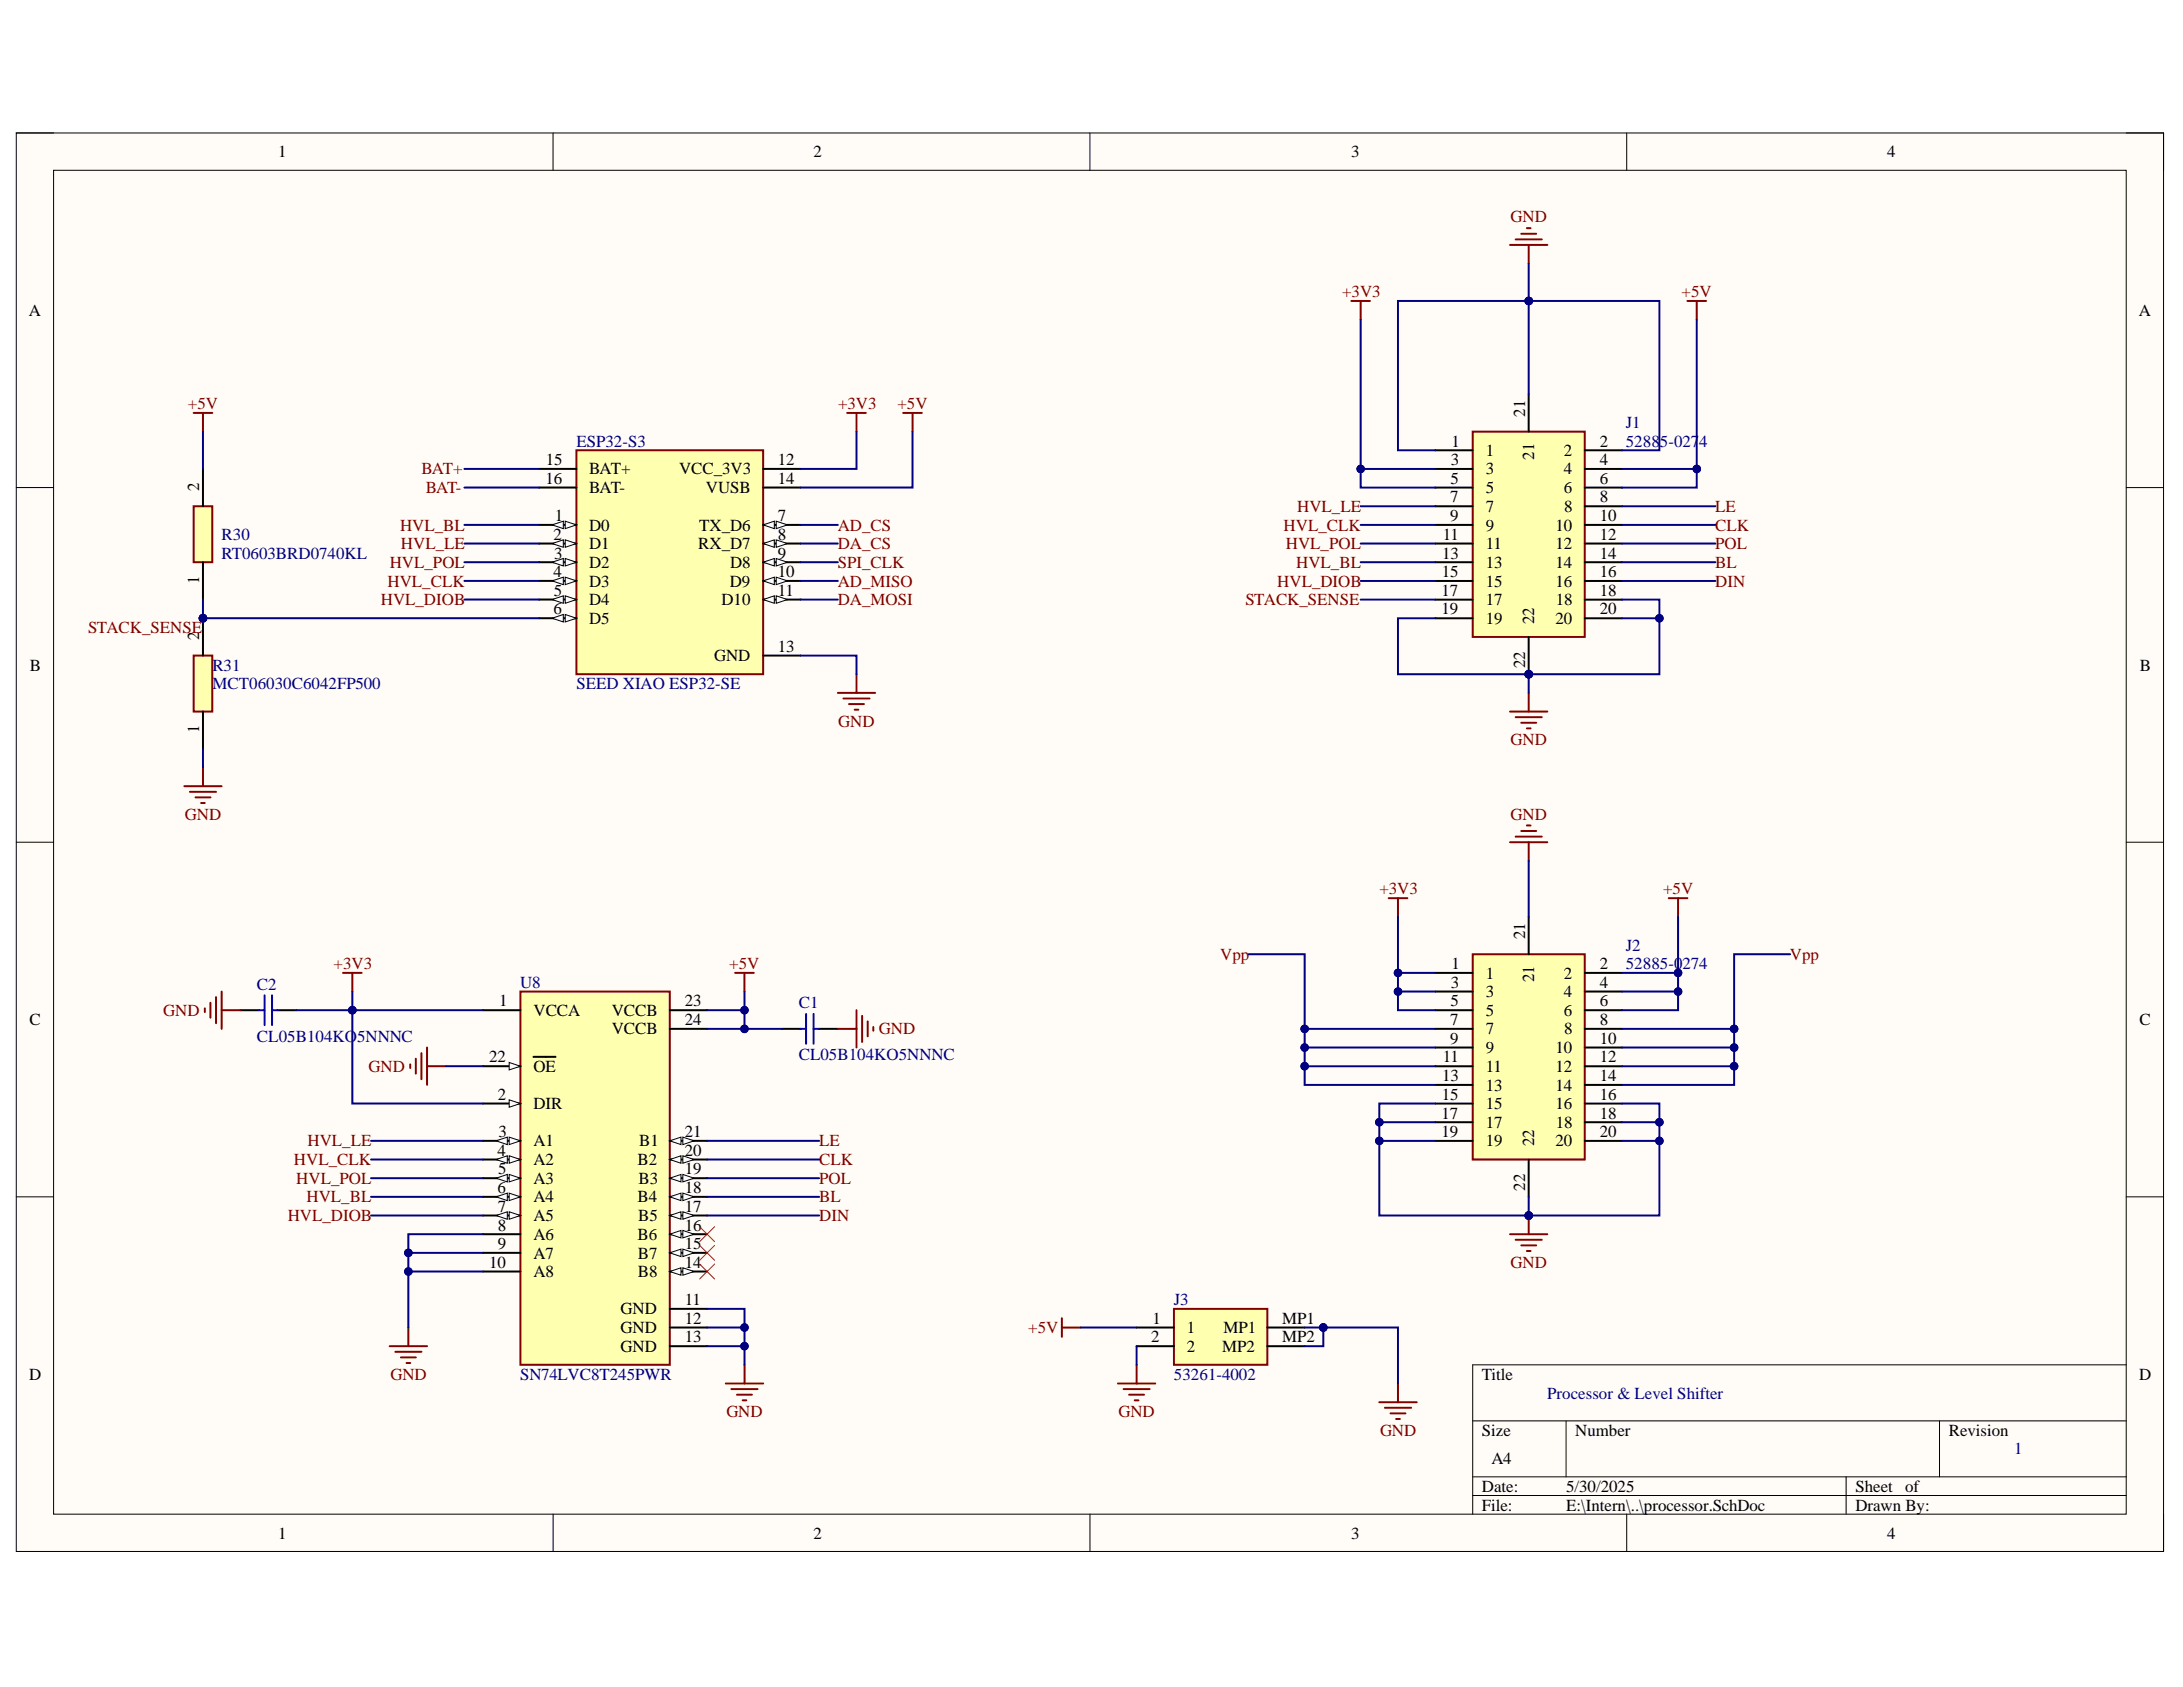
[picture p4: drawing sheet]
<svg xmlns="http://www.w3.org/2000/svg" width="279mm" height="216mm" viewBox="0 0 279 216" stroke-linecap="round" stroke-linejoin="round" font-family="sans-serif">
<defs><g id="words">
<g font-size="2.2">
<text x="35.6" y="20.1">1</text>
<text x="104.1" y="20.1">2</text>
<text x="173" y="20.1">3</text>
<text x="241.5" y="20.1">4</text>
<text x="3.7" y="40.4">A</text>
<text x="273.7" y="40.4">A</text>
<text x="195.2" y="53.3" transform="rotate(-90 195.2 53.3)">21</text>
<text x="69.8" y="59.5">15</text>
<text x="99.6" y="59.5">12</text>
<text x="185.7" y="59.5">3</text>
<text x="185.8" y="57.2">1</text>
<text x="190.2" y="58.3">1</text>
<text x="196.4" y="58.8" transform="rotate(-90 196.4 58.8)">21</text>
<text x="200.1" y="58.3">2</text>
<text x="204.7" y="57.2">2</text>
<text x="204.7" y="59.5">4</text>
<text x="25.5" y="62.9" transform="rotate(-90 25.5 62.9)">2</text>
<text x="69.8" y="61.9">16</text>
<text x="75.4" y="60.7">BAT+</text>
<text x="75.4" y="63.1">BAT-</text>
<text x="86.9" y="60.7">VCC_3V3</text>
<text x="90.3" y="63.1">VUSB</text>
<text x="99.6" y="61.9">14</text>
<text x="185.6" y="64.3">7</text>
<text x="185.6" y="61.9">5</text>
<text x="190.2" y="60.7">3</text>
<text x="190.2" y="63.1">5</text>
<text x="190.2" y="65.5">7</text>
<text x="200.1" y="60.7">4</text>
<text x="200.1" y="63.1">6</text>
<text x="200.2" y="65.5">8</text>
<text x="204.7" y="61.9">6</text>
<text x="204.7" y="64.3">8</text>
<text x="70.9" y="69.1">2</text>
<text x="70.9" y="71.5">3</text>
<text x="71" y="66.7">1</text>
<text x="75.4" y="67.9">D0</text>
<text x="75.4" y="70.3">D1</text>
<text x="89.4" y="70.3">RX_D7</text>
<text x="89.5" y="67.9">TX_D6</text>
<text x="99.6" y="66.7">7</text>
<text x="99.6" y="69.1">8</text>
<text x="99.6" y="71.5">9</text>
<text x="184.6" y="71.5">13</text>
<text x="184.7" y="69.1">11</text>
<text x="185.6" y="66.7">9</text>
<text x="190.2" y="67.9">9</text>
<text x="190.2" y="70.3">11</text>
<text x="199.1" y="67.9">10</text>
<text x="199.1" y="70.3">12</text>
<text x="204.7" y="66.7">10</text>
<text x="204.7" y="69.1">12</text>
<text x="204.7" y="71.5">14</text>
<text x="25.5" y="74.7" transform="rotate(-90 25.5 74.7)">1</text>
<text x="70.9" y="73.9">4</text>
<text x="70.9" y="76.3">5</text>
<text x="75.4" y="72.7">D2</text>
<text x="75.4" y="75.1">D3</text>
<text x="75.4" y="77.4">D4</text>
<text x="92.3" y="77.4">D10</text>
<text x="93.4" y="75.1">D9</text>
<text x="93.5" y="72.7">D8</text>
<text x="99.6" y="73.9">10</text>
<text x="99.6" y="76.3">11</text>
<text x="184.5" y="76.3">17</text>
<text x="184.5" y="73.9">15</text>
<text x="190.2" y="72.7">13</text>
<text x="190.2" y="75.1">15</text>
<text x="190.2" y="77.4">17</text>
<text x="199.1" y="72.7">14</text>
<text x="199.1" y="75.1">16</text>
<text x="199.1" y="77.4">18</text>
<text x="204.7" y="73.9">16</text>
<text x="204.7" y="76.3">18</text>
<text x="25.5" y="82" transform="rotate(-90 25.5 82)">2</text>
<text x="70.9" y="78.6">6</text>
<text x="75.4" y="79.9">D5</text>
<text x="99.6" y="83.4">13</text>
<text x="184.5" y="78.6">19</text>
<text x="190.2" y="79.9">19</text>
<text x="196.4" y="79.9" transform="rotate(-90 196.4 79.9)">22</text>
<text x="199.1" y="79.9">20</text>
<text x="204.7" y="78.6">20</text>
<text x="3.8" y="85.8">B</text>
<text x="91.4" y="84.6">GND</text>
<text x="195.2" y="85.5" transform="rotate(-90 195.2 85.5)">22</text>
<text x="273.9" y="85.8">B</text>
<text x="25.5" y="93.8" transform="rotate(-90 25.5 93.8)">1</text>
<text x="185.8" y="124">1</text>
<text x="190.2" y="125.2">1</text>
<text x="195.2" y="120.2" transform="rotate(-90 195.2 120.2)">21</text>
<text x="196.4" y="125.7" transform="rotate(-90 196.4 125.7)">21</text>
<text x="200.1" y="125.2">2</text>
<text x="204.7" y="124">2</text>
<text x="3.8" y="131.2">C</text>
<text x="63.9" y="128.8">1</text>
<text x="68.3" y="130">VCCA</text>
<text x="78.3" y="130">VCCB</text>
<text x="87.6" y="128.8">23</text>
<text x="87.6" y="131.2">24</text>
<text x="185.6" y="131.2">7</text>
<text x="185.6" y="128.8">5</text>
<text x="185.7" y="126.4">3</text>
<text x="190.2" y="127.6">3</text>
<text x="190.2" y="130">5</text>
<text x="200.1" y="127.6">4</text>
<text x="200.1" y="130">6</text>
<text x="204.7" y="126.4">4</text>
<text x="204.7" y="128.8">6</text>
<text x="204.7" y="131.2">8</text>
<text x="273.8" y="131.2">C</text>
<text x="62.6" y="136">22</text>
<text x="68.3" y="137.2">OE</text>
<text x="78.3" y="132.4">VCCB</text>
<text x="184.7" y="136">11</text>
<text x="185.6" y="133.6">9</text>
<text x="190.2" y="132.4">7</text>
<text x="190.2" y="134.8">9</text>
<text x="190.2" y="137.2">11</text>
<text x="199.1" y="134.8">10</text>
<text x="199.1" y="137.2">12</text>
<text x="200.2" y="132.4">8</text>
<text x="204.7" y="133.6">10</text>
<text x="204.7" y="136">12</text>
<text x="63.7" y="140.7">2</text>
<text x="68.3" y="141.9">DIR</text>
<text x="184.5" y="143.2">17</text>
<text x="184.5" y="140.7">15</text>
<text x="184.6" y="138.4">13</text>
<text x="190.2" y="139.6">13</text>
<text x="190.2" y="141.9">15</text>
<text x="199.1" y="139.6">14</text>
<text x="199.1" y="141.9">16</text>
<text x="204.7" y="138.4">14</text>
<text x="204.7" y="140.7">16</text>
<text x="204.7" y="143.2">18</text>
<text x="63.7" y="147.9">4</text>
<text x="63.8" y="145.5">3</text>
<text x="68.3" y="146.7">A1</text>
<text x="68.3" y="149.1">A2</text>
<text x="81.6" y="149.1">B2</text>
<text x="81.8" y="146.7">B1</text>
<text x="87.6" y="145.5">21</text>
<text x="87.6" y="147.9">20</text>
<text x="184.5" y="145.5">19</text>
<text x="190.2" y="144.3">17</text>
<text x="190.2" y="146.7">19</text>
<text x="196.4" y="146.7" transform="rotate(-90 196.4 146.7)">22</text>
<text x="199.1" y="146.7">20</text>
<text x="199.1" y="144.3">18</text>
<text x="204.7" y="145.5">20</text>
<text x="63.7" y="152.7">6</text>
<text x="63.7" y="155.1">7</text>
<text x="63.8" y="150.3">5</text>
<text x="68.3" y="151.5">A3</text>
<text x="68.3" y="153.9">A4</text>
<text x="81.6" y="153.9">B4</text>
<text x="81.7" y="151.5">B3</text>
<text x="87.6" y="150.3">19</text>
<text x="87.6" y="152.7">18</text>
<text x="87.6" y="155.1">17</text>
<text x="195.2" y="152.4" transform="rotate(-90 195.2 152.4)">22</text>
<text x="63.7" y="157.5">8</text>
<text x="63.7" y="159.8">9</text>
<text x="68.3" y="156.3">A5</text>
<text x="68.3" y="158.7">A6</text>
<text x="68.3" y="161.1">A7</text>
<text x="81.6" y="158.7">B6</text>
<text x="81.6" y="161.1">B7</text>
<text x="81.7" y="156.3">B5</text>
<text x="87.6" y="157.5">16</text>
<text x="87.6" y="159.8">15</text>
<text x="62.6" y="162.3">10</text>
<text x="68.3" y="163.4">A8</text>
<text x="81.6" y="163.4">B8</text>
<text x="87.6" y="162.3">14</text>
<text x="87.6" y="167">11</text>
<text x="79.4" y="168.2">GND</text>
<text x="79.4" y="170.6">GND</text>
<text x="79.4" y="173">GND</text>
<text x="87.6" y="169.4">12</text>
<text x="87.6" y="171.8">13</text>
<text x="147.3" y="171.8">2</text>
<text x="147.5" y="169.4">1</text>
<text x="151.9" y="170.6">1</text>
<text x="151.9" y="173">2</text>
<text x="156.4" y="173">MP2</text>
<text x="156.6" y="170.6">MP1</text>
<text x="164.1" y="169.4">MP1</text>
<text x="164.1" y="171.8">MP2</text>
<text x="3.7" y="176.6">D</text>
<text x="189.7" y="176.6">Title</text>
<text x="273.8" y="176.6">D</text>
<text x="189.7" y="183.8">Size</text>
<text x="201.6" y="183.8">Number</text>
<text x="249.4" y="183.8">Revision</text>
<text x="189.7" y="190.9">Date:</text>
<text x="190.9" y="187.3">A4</text>
<text x="200.4" y="190.9">5/30/2025</text>
<text x="237.5" y="190.9">Sheet</text>
<text x="243.8" y="190.9">of</text>
<text x="35.6" y="196.9">1</text>
<text x="104.1" y="196.9">2</text>
<text x="173" y="196.9">3</text>
<text x="189.7" y="193.3">File:</text>
<text x="200.4" y="193.3">E:\Intern\..\processor.SchDoc</text>
<text x="237.5" y="193.3">Drawn By:</text>
<text x="241.5" y="196.9">4</text>
</g>
<g font-size="2.2" fill="#800000">
<text x="193.3" y="28.5">GND</text>
<text x="171.8" y="38">+3V3</text>
<text x="215.2" y="38">+5V</text>
<text x="24.1" y="52.4">+5V</text>
<text x="107.3" y="52.4">+3V3</text>
<text x="114.9" y="52.4">+5V</text>
<text x="53.9" y="60.7">BAT+</text>
<text x="54.5" y="63.1">BAT-</text>
<text x="166" y="65.5">HVL_LE</text>
<text x="219.5" y="65.5">LE</text>
<text x="51.2" y="67.9">HVL_BL</text>
<text x="51.3" y="70.3">HVL_LE</text>
<text x="107.2" y="67.9">AD_CS</text>
<text x="107.2" y="70.3">DA_CS</text>
<text x="164.3" y="67.9">HVL_CLK</text>
<text x="164.6" y="70.3">HVL_POL</text>
<text x="219.5" y="67.9">CLK</text>
<text x="219.5" y="70.3">POL</text>
<text x="48.7" y="77.4">HVL_DIOB</text>
<text x="49.6" y="75.1">HVL_CLK</text>
<text x="49.9" y="72.7">HVL_POL</text>
<text x="107.2" y="77.4">DA_MOSI</text>
<text x="107.2" y="72.7">SPI_CLK</text>
<text x="107.2" y="75.1">AD_MISO</text>
<text x="159.4" y="77.4">STACK_SENSE</text>
<text x="163.5" y="75.1">HVL_DIOB</text>
<text x="165.9" y="72.7">HVL_BL</text>
<text x="219.5" y="72.7">BL</text>
<text x="219.5" y="75.1">DIN</text>
<text x="11.3" y="81">STACK_SENSE</text>
<text x="107.3" y="93">GND</text>
<text x="193.3" y="95.4">GND</text>
<text x="23.7" y="104.9">GND</text>
<text x="193.3" y="104.9">GND</text>
<text x="176.5" y="114.5">+3V3</text>
<text x="212.9" y="114.5">+5V</text>
<text x="42.7" y="124">+3V3</text>
<text x="93.3" y="124">+5V</text>
<text x="156.2" y="122.8">Vpp</text>
<text x="229.1" y="122.8">Vpp</text>
<text x="20.9" y="130">GND</text>
<text x="47.2" y="137.2">GND</text>
<text x="112.5" y="132.4">GND</text>
<text x="37.6" y="149.1">HVL_CLK</text>
<text x="39.4" y="146.7">HVL_LE</text>
<text x="104.8" y="146.7">LE</text>
<text x="104.8" y="149.1">CLK</text>
<text x="37.9" y="151.5">HVL_POL</text>
<text x="39.2" y="153.9">HVL_BL</text>
<text x="104.8" y="151.5">POL</text>
<text x="104.8" y="153.9">BL</text>
<text x="36.8" y="156.3">HVL_DIOB</text>
<text x="104.8" y="156.3">DIN</text>
<text x="193.3" y="162.3">GND</text>
<text x="131.6" y="170.6">+5V</text>
<text x="50" y="176.6">GND</text>
<text x="93" y="181.4">GND</text>
<text x="143.1" y="181.4">GND</text>
<text x="176.6" y="183.8">GND</text>
</g>
<g font-size="2.2" fill="#000080">
<text x="73.8" y="57.2">ESP32-S3</text>
<text x="208.1" y="54.8">J1</text>
<text x="208.1" y="57.2">52885-0274</text>
<text x="28.4" y="69.1">R30</text>
<text x="28.4" y="71.5">RT0603BRD0740KL</text>
<text x="27.2" y="85.8">R31</text>
<text x="27.2" y="88.2">MCT06030C6042FP500</text>
<text x="73.8" y="88.2">SEED XIAO ESP32-SE</text>
<text x="208.1" y="121.6">J2</text>
<text x="208.1" y="124">52885-0274</text>
<text x="32.9" y="126.7">C2</text>
<text x="66.6" y="126.4">U8</text>
<text x="102.2" y="129">C1</text>
<text x="32.9" y="133.4">CL05B104KO5NNNC</text>
<text x="102.2" y="135.7">CL05B104KO5NNNC</text>
<text x="150.3" y="167">J3</text>
<text x="66.6" y="176.6">SN74LVC8T245PWR</text>
<text x="150.3" y="176.6">53261-4002</text>
<text x="198" y="179">Processor &amp; Level Shifter</text>
<text x="257.8" y="186.1">1</text>
</g>
</g></defs>
<path d="M2.1 17h274.8v181.6h-274.8z" fill-rule="evenodd" fill="#fffcf8"/>
<path d="M2.1 17h274.8v181.6h-274.8z" fill="none" stroke="#000" stroke-width=".13"/>
<path d="M6.9 21.8h265.2v172h-265.2z" fill-rule="evenodd" fill="#fffcf8"/>
<g fill="none" stroke="#000" stroke-width=".13">
<path d="M2.1 17h4.8M70.8 17v4.8M139.5 17v4.8M208.2 17v4.8M272.1 17h4.8v4.8M6.9 21.8h265.2v172h-265.2zM2.1 62.4h4.8M272.1 62.4h4.8M2.1 107.8h4.8M272.1 107.8h4.8M2.1 153.2h4.8M272.1 153.2h4.8"/>
<path d="M272.1 174.7h-83.6v19.1M70.8 193.8v4.8M139.5 193.8v4.8M188.5 181.8h83.6M188.5 189h83.6M188.5 191.4h83.6M200.4 181.8v7.2M208.2 193.8v4.8M236.3 189v4.8M248.2 181.8v7.2M276.9 193.8v4.8"/>
</g>
<path d="M108.4 52.8h2.4M109.6 52.8v2.4M115.6 52.8h2.4M116.8 52.8v2.4M107.2 88.7h4.8M107.9 89.4h3.4M108.7 90.1h1.9M109.4 90.8h.5M109.6 86.3v2.4" fill="none" stroke="#800000" stroke-width=".25"/>
<path d="M66.6 126.9h19.1v47.8h-19.1z" fill-rule="evenodd" fill="#ffffb0"/>
<path d="M66.6 126.9h19.1v47.8h-19.1z" fill="none" stroke="#800000" stroke-width=".25"/>
<path d="M61.8 129.3h4.8M61.8 136.5h4.8M85.7 129.3h4.8M85.7 131.7h4.8" fill="none" stroke="#000" stroke-width=".25"/>
<path d="M65.2 136l1.4 .5-1.4 .4z" fill="#f8fcff"/>
<path d="M65.2 136l1.4 .5-1.4 .4z" fill="none" stroke="#000" stroke-width=".13"/>
<path d="M68.3 135.3h2.8M61.8 146h4.8" fill="none" stroke="#000" stroke-width=".25"/>
<path d="M65.2 145.5l1.4 .5-1.4 .5z" fill="#f8fcff"/>
<path d="M65.2 145.5l1.4 .5-1.4 .5z" fill="none" stroke="#000" stroke-width=".13"/>
<path d="M63.5 146l1.4-.5v1z" fill="#f8fcff"/>
<path d="M63.5 146l1.4-.5v1z" fill="none" stroke="#000" stroke-width=".13"/>
<path d="M61.8 148.4h4.8" fill="none" stroke="#000" stroke-width=".25"/>
<path d="M65.2 147.9l1.4 .5-1.4 .5z" fill="#f8fcff"/>
<path d="M65.2 147.9l1.4 .5-1.4 .5z" fill="none" stroke="#000" stroke-width=".13"/>
<path d="M63.5 148.4l1.4-.5v1z" fill="#f8fcff"/>
<path d="M63.5 148.4l1.4-.5v1z" fill="none" stroke="#000" stroke-width=".13"/>
<path d="M61.8 150.8h4.8" fill="none" stroke="#000" stroke-width=".25"/>
<path d="M65.2 150.3l1.4 .5-1.4 .5z" fill="#f8fcff"/>
<path d="M65.2 150.3l1.4 .5-1.4 .5z" fill="none" stroke="#000" stroke-width=".13"/>
<path d="M63.5 150.8l1.4-.5v1z" fill="#f8fcff"/>
<path d="M63.5 150.8l1.4-.5v1z" fill="none" stroke="#000" stroke-width=".13"/>
<path d="M61.8 153.2h4.8" fill="none" stroke="#000" stroke-width=".25"/>
<path d="M65.2 152.7l1.4 .5-1.4 .5z" fill="#f8fcff"/>
<path d="M65.2 152.7l1.4 .5-1.4 .5z" fill="none" stroke="#000" stroke-width=".13"/>
<path d="M63.5 153.2l1.4-.5v1z" fill="#f8fcff"/>
<path d="M63.5 153.2l1.4-.5v1z" fill="none" stroke="#000" stroke-width=".13"/>
<path d="M61.8 155.6h4.8" fill="none" stroke="#000" stroke-width=".25"/>
<path d="M65.2 155.1l1.4 .5-1.4 .4z" fill="#f8fcff"/>
<path d="M65.2 155.1l1.4 .5-1.4 .4z" fill="none" stroke="#000" stroke-width=".13"/>
<path d="M63.5 155.6l1.4-.5v.9z" fill="#f8fcff"/>
<path d="M63.5 155.6l1.4-.5v.9z" fill="none" stroke="#000" stroke-width=".13"/>
<path d="M61.8 158h4.8M85.7 146h4.8M61.8 160.3h4.8M61.8 162.7h4.8" fill="none" stroke="#000" stroke-width=".25"/>
<path d="M85.7 146l1.5-.5v1z" fill="#f8fcff"/>
<path d="M85.7 146l1.5-.5v1z" fill="none" stroke="#000" stroke-width=".13"/>
<path d="M87.4 145.5l1.4 .5-1.4 .5z" fill="#f8fcff"/>
<path d="M87.4 145.5l1.4 .5-1.4 .5z" fill="none" stroke="#000" stroke-width=".13"/>
<path d="M85.7 148.4h4.8" fill="none" stroke="#000" stroke-width=".25"/>
<path d="M85.7 148.4l1.5-.5v1z" fill="#f8fcff"/>
<path d="M85.7 148.4l1.5-.5v1z" fill="none" stroke="#000" stroke-width=".13"/>
<path d="M87.4 147.9l1.4 .5-1.4 .5z" fill="#f8fcff"/>
<path d="M87.4 147.9l1.4 .5-1.4 .5z" fill="none" stroke="#000" stroke-width=".13"/>
<path d="M85.7 150.8h4.8" fill="none" stroke="#000" stroke-width=".25"/>
<path d="M85.7 150.8l1.5-.5v1z" fill="#f8fcff"/>
<path d="M85.7 150.8l1.5-.5v1z" fill="none" stroke="#000" stroke-width=".13"/>
<path d="M87.4 150.3l1.4 .5-1.4 .5z" fill="#f8fcff"/>
<path d="M87.4 150.3l1.4 .5-1.4 .5z" fill="none" stroke="#000" stroke-width=".13"/>
<path d="M85.7 153.2h4.8" fill="none" stroke="#000" stroke-width=".25"/>
<path d="M85.7 153.2l1.5-.5v1z" fill="#f8fcff"/>
<path d="M85.7 153.2l1.5-.5v1z" fill="none" stroke="#000" stroke-width=".13"/>
<path d="M87.4 152.7l1.4 .5-1.4 .5z" fill="#f8fcff"/>
<path d="M87.4 152.7l1.4 .5-1.4 .5z" fill="none" stroke="#000" stroke-width=".13"/>
<path d="M85.7 155.6h4.8" fill="none" stroke="#000" stroke-width=".25"/>
<path d="M85.7 155.6l1.5-.5v.9z" fill="#f8fcff"/>
<path d="M85.7 155.6l1.5-.5v.9z" fill="none" stroke="#000" stroke-width=".13"/>
<path d="M87.4 155.1l1.4 .5-1.4 .4z" fill="#f8fcff"/>
<path d="M87.4 155.1l1.4 .5-1.4 .4z" fill="none" stroke="#000" stroke-width=".13"/>
<path d="M85.7 158h4.8" fill="none" stroke="#000" stroke-width=".25"/>
<path d="M85.7 158l1.5-.5v.9z" fill="#f8fcff"/>
<path d="M85.7 158l1.5-.5v.9z" fill="none" stroke="#000" stroke-width=".13"/>
<path d="M87.4 157.5l1.4 .5-1.4 .4z" fill="#f8fcff"/>
<path d="M87.4 157.5l1.4 .5-1.4 .4z" fill="none" stroke="#000" stroke-width=".13"/>
<path d="M85.7 160.3h4.8" fill="none" stroke="#000" stroke-width=".25"/>
<path d="M85.7 160.3l1.5-.4v.9z" fill="#f8fcff"/>
<path d="M85.7 160.3l1.5-.4v.9z" fill="none" stroke="#000" stroke-width=".13"/>
<path d="M87.4 159.9l1.4 .4-1.4 .5z" fill="#f8fcff"/>
<path d="M87.4 159.9l1.4 .4-1.4 .5z" fill="none" stroke="#000" stroke-width=".13"/>
<path d="M85.7 162.7h4.8" fill="none" stroke="#000" stroke-width=".25"/>
<path d="M85.7 162.7l1.5-.4v.9z" fill="#f8fcff"/>
<path d="M85.7 162.7l1.5-.4v.9z" fill="none" stroke="#000" stroke-width=".13"/>
<path d="M87.4 162.3l1.4 .4-1.4 .5z" fill="#f8fcff"/>
<path d="M87.4 162.3l1.4 .4-1.4 .5z" fill="none" stroke="#000" stroke-width=".13"/>
<path d="M61.8 141.2h4.8" fill="none" stroke="#000" stroke-width=".25"/>
<path d="M65.2 140.8l1.4 .4-1.4 .5z" fill="#f8fcff"/>
<path d="M65.2 140.8l1.4 .4-1.4 .5z" fill="none" stroke="#000" stroke-width=".13"/>
<path d="M85.7 167.5h4.8M85.7 169.9h4.8M85.7 172.3h4.8" fill="none" stroke="#000" stroke-width=".25"/>
<g fill="none" stroke="#800000" stroke-width=".25">
<path d="M43.9 124.5h2.4M45.1 124.5v2.4M52.5 136.2v.5M53.2 135.5v1.9M53.9 134.8v3.3M54.7 134.1v4.7M54.7 136.5h2.3M94.1 124.5h2.4M95.3 124.5v2.4M49.9 172.3h4.8M50.6 173h3.3M51.3 173.7h1.9"/>
<path d="M52 174.4h.5M52.3 169.9v2.4M92.9 177.1h4.8M93.6 177.8h3.4M94.3 178.5h1.9M95 179.2h.5M95.3 174.7v2.4"/>
</g>
<path d="M89.5 157l2 1.9M89.5 159.4l2 1.9M91.5 157l-2 1.9M91.5 159.4l-2 1.9M89.5 161.8l2 1.9M91.5 161.8l-2 1.9" fill="none" stroke="#f00" stroke-width=".13"/>
<path d="M150.3 167.5h11.9v7.2h-11.9z" fill-rule="evenodd" fill="#ffffb0"/>
<path d="M150.3 167.5h11.9v7.2h-11.9z" fill="none" stroke="#800000" stroke-width=".25"/>
<path d="M145.5 169.9h4.8M145.5 172.3h4.8M162.2 169.9h4.8M162.2 172.3h4.8" fill="none" stroke="#000" stroke-width=".25"/>
<path d="M73.8 57.6h23.9v28.7h-23.9z" fill-rule="evenodd" fill="#ffffb0"/>
<path d="M73.8 57.6h23.9v28.7h-23.9z" fill="none" stroke="#800000" stroke-width=".25"/>
<path d="M69 67.2h4.8" fill="none" stroke="#000" stroke-width=".25"/>
<path d="M72.3 66.7l1.5 .5-1.5 .5z" fill="#f8fcff"/>
<path d="M72.3 66.7l1.5 .5-1.5 .5z" fill="none" stroke="#000" stroke-width=".13"/>
<path d="M70.7 67.2l1.4-.5v1z" fill="#f8fcff"/>
<path d="M70.7 67.2l1.4-.5v1z" fill="none" stroke="#000" stroke-width=".13"/>
<path d="M69 69.6h4.8" fill="none" stroke="#000" stroke-width=".25"/>
<path d="M72.3 69.1l1.5 .5-1.5 .4z" fill="#f8fcff"/>
<path d="M72.3 69.1l1.5 .5-1.5 .4z" fill="none" stroke="#000" stroke-width=".13"/>
<path d="M70.7 69.6l1.4-.5v.9z" fill="#f8fcff"/>
<path d="M70.7 69.6l1.4-.5v.9z" fill="none" stroke="#000" stroke-width=".13"/>
<path d="M69 72h4.8" fill="none" stroke="#000" stroke-width=".25"/>
<path d="M72.3 71.5l1.5 .5-1.5 .4z" fill="#f8fcff"/>
<path d="M72.3 71.5l1.5 .5-1.5 .4z" fill="none" stroke="#000" stroke-width=".13"/>
<path d="M70.7 72l1.4-.5v.9z" fill="#f8fcff"/>
<path d="M70.7 72l1.4-.5v.9z" fill="none" stroke="#000" stroke-width=".13"/>
<path d="M69 74.3h4.8" fill="none" stroke="#000" stroke-width=".25"/>
<path d="M72.3 73.9l1.5 .4-1.5 .5z" fill="#f8fcff"/>
<path d="M72.3 73.9l1.5 .4-1.5 .5z" fill="none" stroke="#000" stroke-width=".13"/>
<path d="M70.7 74.3l1.4-.4v.9z" fill="#f8fcff"/>
<path d="M70.7 74.3l1.4-.4v.9z" fill="none" stroke="#000" stroke-width=".13"/>
<path d="M69 76.7h4.8" fill="none" stroke="#000" stroke-width=".25"/>
<path d="M72.3 76.3l1.5 .4-1.5 .5z" fill="#f8fcff"/>
<path d="M72.3 76.3l1.5 .4-1.5 .5z" fill="none" stroke="#000" stroke-width=".13"/>
<path d="M70.7 76.7l1.4-.4v.9z" fill="#f8fcff"/>
<path d="M70.7 76.7l1.4-.4v.9z" fill="none" stroke="#000" stroke-width=".13"/>
<path d="M69 79.1h4.8" fill="none" stroke="#000" stroke-width=".25"/>
<path d="M72.3 78.6l1.5 .5-1.5 .5z" fill="#f8fcff"/>
<path d="M72.3 78.6l1.5 .5-1.5 .5z" fill="none" stroke="#000" stroke-width=".13"/>
<path d="M70.7 79.1l1.4-.5v1z" fill="#f8fcff"/>
<path d="M70.7 79.1l1.4-.5v1z" fill="none" stroke="#000" stroke-width=".13"/>
<path d="M97.7 60h4.8M97.7 62.4h4.8M97.7 67.2h4.8" fill="none" stroke="#000" stroke-width=".25"/>
<path d="M97.7 67.2l1.4-.5v1z" fill="#f8fcff"/>
<path d="M97.7 67.2l1.4-.5v1z" fill="none" stroke="#000" stroke-width=".13"/>
<path d="M99.3 66.7l1.5 .5-1.5 .5z" fill="#f8fcff"/>
<path d="M99.3 66.7l1.5 .5-1.5 .5z" fill="none" stroke="#000" stroke-width=".13"/>
<path d="M97.7 69.6h4.8" fill="none" stroke="#000" stroke-width=".25"/>
<path d="M97.7 69.6l1.4-.5v.9z" fill="#f8fcff"/>
<path d="M97.7 69.6l1.4-.5v.9z" fill="none" stroke="#000" stroke-width=".13"/>
<path d="M99.3 69.1l1.5 .5-1.5 .4z" fill="#f8fcff"/>
<path d="M99.3 69.1l1.5 .5-1.5 .4z" fill="none" stroke="#000" stroke-width=".13"/>
<path d="M97.7 72h4.8" fill="none" stroke="#000" stroke-width=".25"/>
<path d="M97.7 72l1.4-.5v.9z" fill="#f8fcff"/>
<path d="M97.7 72l1.4-.5v.9z" fill="none" stroke="#000" stroke-width=".13"/>
<path d="M99.3 71.5l1.5 .5-1.5 .4z" fill="#f8fcff"/>
<path d="M99.3 71.5l1.5 .5-1.5 .4z" fill="none" stroke="#000" stroke-width=".13"/>
<path d="M97.7 74.3h4.8" fill="none" stroke="#000" stroke-width=".25"/>
<path d="M97.7 74.3l1.4-.4v.9z" fill="#f8fcff"/>
<path d="M97.7 74.3l1.4-.4v.9z" fill="none" stroke="#000" stroke-width=".13"/>
<path d="M99.3 73.9l1.5 .4-1.5 .5z" fill="#f8fcff"/>
<path d="M99.3 73.9l1.5 .4-1.5 .5z" fill="none" stroke="#000" stroke-width=".13"/>
<path d="M97.7 76.7h4.8" fill="none" stroke="#000" stroke-width=".25"/>
<path d="M97.7 76.7l1.4-.4v.9z" fill="#f8fcff"/>
<path d="M97.7 76.7l1.4-.4v.9z" fill="none" stroke="#000" stroke-width=".13"/>
<path d="M99.3 76.3l1.5 .4-1.5 .5z" fill="#f8fcff"/>
<path d="M99.3 76.3l1.5 .4-1.5 .5z" fill="none" stroke="#000" stroke-width=".13"/>
<path d="M69 60h4.8M69 62.4h4.8M97.7 83.9h4.8" fill="none" stroke="#000" stroke-width=".25"/>
<path d="M24.8 64.8h2.4v7.2h-2.4z" fill-rule="evenodd" fill="#ffffb0"/>
<path d="M24.8 64.8h2.4v7.2h-2.4z" fill="none" stroke="#800000" stroke-width=".25"/>
<path d="M26 60v4.8M26 72v4.7" fill="none" stroke="#000" stroke-width=".25"/>
<circle cx="26" cy="79.1" r=".48" fill="#000080"/>
<circle cx="26" cy="79.1" r=".48" fill="none" stroke="#000080" stroke-width=".13"/>
<path d="M24.8 83.9h2.4v7.2h-2.4z" fill-rule="evenodd" fill="#ffffb0"/>
<path d="M24.8 83.9h2.4v7.2h-2.4z" fill="none" stroke="#800000" stroke-width=".25"/>
<path d="M26 79.1v4.8M26 91.1v4.7" fill="none" stroke="#000" stroke-width=".25"/>
<circle cx="26" cy="79.1" r=".48" fill="#000080"/>
<circle cx="26" cy="79.1" r=".48" fill="none" stroke="#000080" stroke-width=".13"/>
<path d="M24.8 52.8h2.4M26 52.8v2.4M26 98.2v2.4M23.6 100.6h4.8M24.3 101.3h3.3M25 102.1h1.9M25.7 102.8h.5" fill="none" stroke="#800000" stroke-width=".25"/>
<circle cx="26" cy="79.1" r=".48" fill="#000080"/>
<circle cx="26" cy="79.1" r=".48" fill="none" stroke="#000080" stroke-width=".13"/>
<g fill="none" stroke="#800000" stroke-width=".25">
<path d="M173 38.5h2.3M174.1 38.5v2.4M193.3 31.3h4.7M194 30.6h3.3M194.7 29.9h1.9M195.4 29.2h.5M195.7 31.3v2.4M216 38.5h2.4M217.2 38.5v2.4M193.3 91.1h4.7M194 91.8h3.3M194.7 92.5h1.9"/>
<path d="M195.4 93.2h.5M195.7 88.7v2.4M177.7 114.9h2.4M178.9 114.9v2.4M26.2 129v.5M26.9 128.3v1.9M27.6 127.6v3.4M28.4 126.9v4.8M28.4 129.3h2.4M107.2 131.7h2.4M109.6 129.3v4.8M110.3 130v3.3"/>
<path d="M111.1 130.7v1.9M111.8 131.4v.5M193.3 158h4.7M194 158.7h3.3M194.7 159.4h1.9M195.7 155.6v2.4M176.5 179.5h4.8M178.9 177.1v2.4M195.4 160.1h.5M177.3 180.2h3.3M178 180.9h1.9M178.7 181.6h.5"/>
</g>
<path d="M30.8 129.3h2.3M35.5 129.3h2.4M100.1 131.7h2.4M104.8 131.7h2.4" fill="none" stroke="#000" stroke-width=".25"/>
<path d="M33.1 129.3h.8M33.9 127.4v3.8M34.8 127.4v3.8M34.8 129.3h.7M102.5 131.7h.7M103.2 129.8v3.8M104.1 129.8v3.8M104.1 131.7h.7" fill="none" stroke="#00f" stroke-width=".25"/>
<circle cx="195.7" cy="155.6" r=".48" fill="#000080"/>
<circle cx="195.7" cy="155.6" r=".48" fill="none" stroke="#000080" stroke-width=".13"/>
<path d="M193.3 107.8h4.7M194 107.1h3.3M194.7 106.4h1.9M195.4 105.6h.5M195.7 107.8v2.4M213.6 114.9h2.4M214.8 114.9v2.4" fill="none" stroke="#800000" stroke-width=".25"/>
<circle cx="195.7" cy="86.3" r=".48" fill="#000080"/>
<circle cx="195.7" cy="86.3" r=".48" fill="none" stroke="#000080" stroke-width=".13"/>
<path d="M188.5 55.2h14.3v26.3h-14.3z" fill-rule="evenodd" fill="#ffffb0"/>
<path d="M188.5 55.2h14.3v26.3h-14.3z" fill="none" stroke="#800000" stroke-width=".25"/>
<g fill="none" stroke="#000" stroke-width=".25">
<path d="M183.7 57.6h4.8M195.7 50.5v4.7M202.8 57.6h4.8M183.7 60h4.8M183.7 62.4h4.8M183.7 64.8h4.8M183.7 67.2h4.8M183.7 69.6h4.8M183.7 72h4.8M183.7 74.4h4.8M183.7 76.7h4.8M183.7 79.1h4.8"/>
<path d="M202.8 60h4.8M202.8 62.4h4.8M202.8 64.8h4.8M202.8 67.2h4.8M202.8 69.6h4.8M202.8 72h4.8M202.8 74.4h4.8M202.8 76.7h4.8M202.8 79.1h4.8M195.7 81.5v4.8"/>
</g>
<circle cx="195.7" cy="86.3" r=".48" fill="#000080"/>
<circle cx="195.7" cy="86.3" r=".48" fill="none" stroke="#000080" stroke-width=".13"/>
<path d="M188.5 122.1h14.3v26.3h-14.3z" fill-rule="evenodd" fill="#ffffb0"/>
<path d="M188.5 122.1h14.3v26.3h-14.3zM135.9 168.7v2.4M135.9 169.9h2.4M143.1 177.1h4.8M143.8 177.8h3.3M144.5 178.5h1.9M145.2 179.2h.5M145.5 174.7v2.4" fill="none" stroke="#800000" stroke-width=".25"/>
<g fill="none" stroke="#000" stroke-width=".25">
<path d="M195.7 117.3v4.8M183.7 124.5h4.8M183.7 126.9h4.8M183.7 129.3h4.8M183.7 131.7h4.8M183.7 134.1h4.8M183.7 136.5h4.8M183.7 138.8h4.8M202.8 124.5h4.8M202.8 126.9h4.8M202.8 129.3h4.8M202.8 131.7h4.8"/>
<path d="M202.8 134.1h4.8M202.8 136.5h4.8M202.8 138.8h4.8M183.7 141.2h4.8M183.7 143.6h4.8M183.7 146h4.8M195.7 148.4v4.8M202.8 141.2h4.8M202.8 143.6h4.8M202.8 146h4.8"/>
</g>
<path d="M59.4 76.7h9.6M59.4 74.3h9.6M59.4 72h9.6M59.4 69.6h9.6M59.4 67.2h9.6M102.5 76.7h4.7M102.5 74.3h4.7M102.5 72h4.7M102.5 69.6h4.7M102.5 67.2h4.7M102.5 83.9h7.1v2.4M90.5 129.3h4.8v2.4h-4.8" fill="none" stroke="#000080" stroke-width=".25"/>
<circle cx="95.3" cy="129.3" r=".48" fill="#000080"/>
<circle cx="95.3" cy="129.3" r=".48" fill="none" stroke="#000080" stroke-width=".13"/>
<circle cx="95.3" cy="131.7" r=".48" fill="#000080"/>
<circle cx="95.3" cy="131.7" r=".48" fill="none" stroke="#000080" stroke-width=".13"/>
<path d="M45.1 126.9v2.4h16.7" fill="none" stroke="#000080" stroke-width=".25"/>
<circle cx="45.1" cy="129.3" r=".48" fill="#000080"/>
<circle cx="45.1" cy="129.3" r=".48" fill="none" stroke="#000080" stroke-width=".13"/>
<path d="M45.1 129.3v11.9h16.7M57 136.5h4.8" fill="none" stroke="#000080" stroke-width=".25"/>
<circle cx="45.1" cy="129.3" r=".48" fill="#000080"/>
<circle cx="45.1" cy="129.3" r=".48" fill="none" stroke="#000080" stroke-width=".13"/>
<path d="M47.5 146h14.3M47.5 148.4h14.3M47.5 150.8h14.3M47.5 153.2h14.3M47.5 155.6h14.3M90.5 167.5h4.8v7.2" fill="none" stroke="#000080" stroke-width=".25"/>
<circle cx="95.3" cy="169.9" r=".48" fill="#000080"/>
<circle cx="95.3" cy="169.9" r=".48" fill="none" stroke="#000080" stroke-width=".13"/>
<circle cx="95.3" cy="172.3" r=".48" fill="#000080"/>
<circle cx="95.3" cy="172.3" r=".48" fill="none" stroke="#000080" stroke-width=".13"/>
<path d="M90.5 172.3h4.8" fill="none" stroke="#000080" stroke-width=".25"/>
<circle cx="95.3" cy="172.3" r=".48" fill="#000080"/>
<circle cx="95.3" cy="172.3" r=".48" fill="none" stroke="#000080" stroke-width=".13"/>
<path d="M90.5 169.9h4.8" fill="none" stroke="#000080" stroke-width=".25"/>
<circle cx="95.3" cy="169.9" r=".48" fill="#000080"/>
<circle cx="95.3" cy="169.9" r=".48" fill="none" stroke="#000080" stroke-width=".13"/>
<path d="M61.8 158h-9.5v11.9M90.5 155.6h14.3M90.5 153.2h14.3M90.5 150.8h14.3M90.5 148.4h14.3M90.5 146h14.3" fill="none" stroke="#000080" stroke-width=".25"/>
<circle cx="52.3" cy="160.3" r=".48" fill="#000080"/>
<circle cx="52.3" cy="160.3" r=".48" fill="none" stroke="#000080" stroke-width=".13"/>
<circle cx="52.3" cy="162.7" r=".48" fill="#000080"/>
<circle cx="52.3" cy="162.7" r=".48" fill="none" stroke="#000080" stroke-width=".13"/>
<path d="M52.3 162.7h9.5" fill="none" stroke="#000080" stroke-width=".25"/>
<circle cx="52.3" cy="162.7" r=".48" fill="#000080"/>
<circle cx="52.3" cy="162.7" r=".48" fill="none" stroke="#000080" stroke-width=".13"/>
<path d="M52.3 160.3h9.5" fill="none" stroke="#000080" stroke-width=".25"/>
<circle cx="52.3" cy="160.3" r=".48" fill="#000080"/>
<circle cx="52.3" cy="160.3" r=".48" fill="none" stroke="#000080" stroke-width=".13"/>
<path d="M26 76.7v2.4" fill="none" stroke="#000080" stroke-width=".25"/>
<circle cx="26" cy="79.1" r=".48" fill="#000080"/>
<circle cx="26" cy="79.1" r=".48" fill="none" stroke="#000080" stroke-width=".13"/>
<path d="M26 55.2v4.8M26 79.1h43M26 95.8v2.4" fill="none" stroke="#000080" stroke-width=".25"/>
<circle cx="26" cy="79.1" r=".48" fill="#000080"/>
<circle cx="26" cy="79.1" r=".48" fill="none" stroke="#000080" stroke-width=".13"/>
<path d="M169.4 169.9h9.5v7.2" fill="none" stroke="#000080" stroke-width=".25"/>
<circle cx="169.4" cy="169.9" r=".48" fill="#000080"/>
<circle cx="169.4" cy="169.9" r=".48" fill="none" stroke="#000080" stroke-width=".13"/>
<path d="M167 169.9h2.4" fill="none" stroke="#000080" stroke-width=".25"/>
<circle cx="169.4" cy="169.9" r=".48" fill="#000080"/>
<circle cx="169.4" cy="169.9" r=".48" fill="none" stroke="#000080" stroke-width=".13"/>
<path d="M169.4 169.9v2.4h-2.4" fill="none" stroke="#000080" stroke-width=".25"/>
<circle cx="169.4" cy="169.9" r=".48" fill="#000080"/>
<circle cx="169.4" cy="169.9" r=".48" fill="none" stroke="#000080" stroke-width=".13"/>
<path d="M95.3 126.9v2.4" fill="none" stroke="#000080" stroke-width=".25"/>
<circle cx="95.3" cy="129.3" r=".48" fill="#000080"/>
<circle cx="95.3" cy="129.3" r=".48" fill="none" stroke="#000080" stroke-width=".13"/>
<path d="M109.6 55.2v4.8h-7.1M174.1 40.9v21.5h9.6M174.1 64.8h9.6M174.1 67.2h9.6M174.1 69.6h9.6M174.1 72h9.6M174.1 74.4h9.6M207.6 64.8h12M207.6 67.2h12M207.6 69.6h12M207.6 72h12M207.6 74.4h12" fill="none" stroke="#000080" stroke-width=".25"/>
<circle cx="174.1" cy="60" r=".48" fill="#000080"/>
<circle cx="174.1" cy="60" r=".48" fill="none" stroke="#000080" stroke-width=".13"/>
<path d="M195.7 86.3v2.4" fill="none" stroke="#000080" stroke-width=".25"/>
<circle cx="195.7" cy="86.3" r=".48" fill="#000080"/>
<circle cx="195.7" cy="86.3" r=".48" fill="none" stroke="#000080" stroke-width=".13"/>
<path d="M195.7 33.7v4.8" fill="none" stroke="#000080" stroke-width=".25"/>
<circle cx="195.7" cy="38.5" r=".48" fill="#000080"/>
<circle cx="195.7" cy="38.5" r=".48" fill="none" stroke="#000080" stroke-width=".13"/>
<path d="M37.9 129.3h7.2" fill="none" stroke="#000080" stroke-width=".25"/>
<circle cx="45.1" cy="129.3" r=".48" fill="#000080"/>
<circle cx="45.1" cy="129.3" r=".48" fill="none" stroke="#000080" stroke-width=".13"/>
<path d="M95.3 131.7h4.8" fill="none" stroke="#000080" stroke-width=".25"/>
<circle cx="95.3" cy="131.7" r=".48" fill="#000080"/>
<circle cx="95.3" cy="131.7" r=".48" fill="none" stroke="#000080" stroke-width=".13"/>
<path d="M207.6 134.1h14.4" fill="none" stroke="#000080" stroke-width=".25"/>
<circle cx="221.9" cy="134.1" r=".48" fill="#000080"/>
<circle cx="221.9" cy="134.1" r=".48" fill="none" stroke="#000080" stroke-width=".13"/>
<path d="M207.6 131.7h14.4" fill="none" stroke="#000080" stroke-width=".25"/>
<circle cx="221.9" cy="131.7" r=".48" fill="#000080"/>
<circle cx="221.9" cy="131.7" r=".48" fill="none" stroke="#000080" stroke-width=".13"/>
<path d="M167 131.7h16.7" fill="none" stroke="#000080" stroke-width=".25"/>
<circle cx="167" cy="131.7" r=".48" fill="#000080"/>
<circle cx="167" cy="131.7" r=".48" fill="none" stroke="#000080" stroke-width=".13"/>
<path d="M167 134.1h16.7" fill="none" stroke="#000080" stroke-width=".25"/>
<circle cx="167" cy="134.1" r=".48" fill="#000080"/>
<circle cx="167" cy="134.1" r=".48" fill="none" stroke="#000080" stroke-width=".13"/>
<path d="M178.9 126.9h4.8" fill="none" stroke="#000080" stroke-width=".25"/>
<circle cx="178.9" cy="126.9" r=".48" fill="#000080"/>
<circle cx="178.9" cy="126.9" r=".48" fill="none" stroke="#000080" stroke-width=".13"/>
<path d="M178.9 124.5h4.8" fill="none" stroke="#000080" stroke-width=".25"/>
<circle cx="178.9" cy="124.5" r=".48" fill="#000080"/>
<circle cx="178.9" cy="124.5" r=".48" fill="none" stroke="#000080" stroke-width=".13"/>
<path d="M195.7 153.2v2.4" fill="none" stroke="#000080" stroke-width=".25"/>
<circle cx="195.7" cy="155.6" r=".48" fill="#000080"/>
<circle cx="195.7" cy="155.6" r=".48" fill="none" stroke="#000080" stroke-width=".13"/>
<path d="M214.8 124.5v2.4h-7.2" fill="none" stroke="#000080" stroke-width=".25"/>
<circle cx="214.8" cy="126.9" r=".48" fill="#000080"/>
<circle cx="214.8" cy="126.9" r=".48" fill="none" stroke="#000080" stroke-width=".13"/>
<circle cx="214.8" cy="124.5" r=".48" fill="#000080"/>
<circle cx="214.8" cy="124.5" r=".48" fill="none" stroke="#000080" stroke-width=".13"/>
<path d="M214.8 126.9v2.4h-7.2" fill="none" stroke="#000080" stroke-width=".25"/>
<circle cx="214.8" cy="126.9" r=".48" fill="#000080"/>
<circle cx="214.8" cy="126.9" r=".48" fill="none" stroke="#000080" stroke-width=".13"/>
<path d="M167 136.5h16.7" fill="none" stroke="#000080" stroke-width=".25"/>
<circle cx="167" cy="136.5" r=".48" fill="#000080"/>
<circle cx="167" cy="136.5" r=".48" fill="none" stroke="#000080" stroke-width=".13"/>
<path d="M207.6 136.5h14.4" fill="none" stroke="#000080" stroke-width=".25"/>
<circle cx="221.9" cy="136.5" r=".48" fill="#000080"/>
<circle cx="221.9" cy="136.5" r=".48" fill="none" stroke="#000080" stroke-width=".13"/>
<path d="M183.7 143.6h-7.2v2.4" fill="none" stroke="#000080" stroke-width=".25"/>
<circle cx="176.5" cy="143.6" r=".48" fill="#000080"/>
<circle cx="176.5" cy="143.6" r=".48" fill="none" stroke="#000080" stroke-width=".13"/>
<circle cx="176.5" cy="146" r=".48" fill="#000080"/>
<circle cx="176.5" cy="146" r=".48" fill="none" stroke="#000080" stroke-width=".13"/>
<path d="M183.7 141.2h-7.2v2.4" fill="none" stroke="#000080" stroke-width=".25"/>
<circle cx="176.5" cy="143.6" r=".48" fill="#000080"/>
<circle cx="176.5" cy="143.6" r=".48" fill="none" stroke="#000080" stroke-width=".13"/>
<path d="M207.6 143.6h4.8" fill="none" stroke="#000080" stroke-width=".25"/>
<circle cx="212.4" cy="143.6" r=".48" fill="#000080"/>
<circle cx="212.4" cy="143.6" r=".48" fill="none" stroke="#000080" stroke-width=".13"/>
<path d="M207.6 146h4.8" fill="none" stroke="#000080" stroke-width=".25"/>
<circle cx="212.4" cy="146" r=".48" fill="#000080"/>
<circle cx="212.4" cy="146" r=".48" fill="none" stroke="#000080" stroke-width=".13"/>
<path d="M116.8 55.2v7.2h-14.3M183.7 79.1h-4.8v7.2h16.8" fill="none" stroke="#000080" stroke-width=".25"/>
<circle cx="195.7" cy="86.3" r=".48" fill="#000080"/>
<circle cx="195.7" cy="86.3" r=".48" fill="none" stroke="#000080" stroke-width=".13"/>
<path d="M207.6 79.1h4.8v7.2h-16.7" fill="none" stroke="#000080" stroke-width=".25"/>
<circle cx="212.4" cy="79.1" r=".48" fill="#000080"/>
<circle cx="212.4" cy="79.1" r=".48" fill="none" stroke="#000080" stroke-width=".13"/>
<circle cx="195.7" cy="86.3" r=".48" fill="#000080"/>
<circle cx="195.7" cy="86.3" r=".48" fill="none" stroke="#000080" stroke-width=".13"/>
<path d="M174.1 76.7h9.6M178.9 117.3v12h4.8" fill="none" stroke="#000080" stroke-width=".25"/>
<circle cx="178.9" cy="126.9" r=".48" fill="#000080"/>
<circle cx="178.9" cy="126.9" r=".48" fill="none" stroke="#000080" stroke-width=".13"/>
<circle cx="178.9" cy="124.5" r=".48" fill="#000080"/>
<circle cx="178.9" cy="124.5" r=".48" fill="none" stroke="#000080" stroke-width=".13"/>
<path d="M183.7 146h-7.2v9.6h19.2" fill="none" stroke="#000080" stroke-width=".25"/>
<circle cx="176.5" cy="146" r=".48" fill="#000080"/>
<circle cx="176.5" cy="146" r=".48" fill="none" stroke="#000080" stroke-width=".13"/>
<circle cx="195.7" cy="155.6" r=".48" fill="#000080"/>
<circle cx="195.7" cy="155.6" r=".48" fill="none" stroke="#000080" stroke-width=".13"/>
<path d="M207.6 141.2h4.8v14.4h-16.7" fill="none" stroke="#000080" stroke-width=".25"/>
<circle cx="195.7" cy="155.6" r=".48" fill="#000080"/>
<circle cx="195.7" cy="155.6" r=".48" fill="none" stroke="#000080" stroke-width=".13"/>
<circle cx="212.4" cy="146" r=".48" fill="#000080"/>
<circle cx="212.4" cy="146" r=".48" fill="none" stroke="#000080" stroke-width=".13"/>
<circle cx="212.4" cy="143.6" r=".48" fill="#000080"/>
<circle cx="212.4" cy="143.6" r=".48" fill="none" stroke="#000080" stroke-width=".13"/>
<path d="M207.6 76.7h4.8v2.4" fill="none" stroke="#000080" stroke-width=".25"/>
<circle cx="212.4" cy="79.1" r=".48" fill="#000080"/>
<circle cx="212.4" cy="79.1" r=".48" fill="none" stroke="#000080" stroke-width=".13"/>
<path d="M174.1 60h9.6" fill="none" stroke="#000080" stroke-width=".25"/>
<circle cx="174.1" cy="60" r=".48" fill="#000080"/>
<circle cx="174.1" cy="60" r=".48" fill="none" stroke="#000080" stroke-width=".13"/>
<path d="M207.6 60h9.6v2.4h-9.6" fill="none" stroke="#000080" stroke-width=".25"/>
<circle cx="217.2" cy="60" r=".48" fill="#000080"/>
<circle cx="217.2" cy="60" r=".48" fill="none" stroke="#000080" stroke-width=".13"/>
<path d="M217.2 40.9v19.1" fill="none" stroke="#000080" stroke-width=".25"/>
<circle cx="217.2" cy="60" r=".48" fill="#000080"/>
<circle cx="217.2" cy="60" r=".48" fill="none" stroke="#000080" stroke-width=".13"/>
<path d="M195.7 38.5h16.7v19.1h-4.8" fill="none" stroke="#000080" stroke-width=".25"/>
<circle cx="195.7" cy="38.5" r=".48" fill="#000080"/>
<circle cx="195.7" cy="38.5" r=".48" fill="none" stroke="#000080" stroke-width=".13"/>
<path d="M195.7 38.5h-16.8v19.1h4.8" fill="none" stroke="#000080" stroke-width=".25"/>
<circle cx="195.7" cy="38.5" r=".48" fill="#000080"/>
<circle cx="195.7" cy="38.5" r=".48" fill="none" stroke="#000080" stroke-width=".13"/>
<path d="M195.7 38.5v12" fill="none" stroke="#000080" stroke-width=".25"/>
<circle cx="195.7" cy="38.5" r=".48" fill="#000080"/>
<circle cx="195.7" cy="38.5" r=".48" fill="none" stroke="#000080" stroke-width=".13"/>
<path d="M159.8 122.1h7.2v16.7h16.7" fill="none" stroke="#000080" stroke-width=".25"/>
<circle cx="167" cy="131.7" r=".48" fill="#000080"/>
<circle cx="167" cy="131.7" r=".48" fill="none" stroke="#000080" stroke-width=".13"/>
<circle cx="167" cy="134.1" r=".48" fill="#000080"/>
<circle cx="167" cy="134.1" r=".48" fill="none" stroke="#000080" stroke-width=".13"/>
<circle cx="167" cy="136.5" r=".48" fill="#000080"/>
<circle cx="167" cy="136.5" r=".48" fill="none" stroke="#000080" stroke-width=".13"/>
<path d="M229.1 122.1h-7.1v16.7h-14.4" fill="none" stroke="#000080" stroke-width=".25"/>
<circle cx="221.9" cy="136.5" r=".48" fill="#000080"/>
<circle cx="221.9" cy="136.5" r=".48" fill="none" stroke="#000080" stroke-width=".13"/>
<circle cx="221.9" cy="134.1" r=".48" fill="#000080"/>
<circle cx="221.9" cy="134.1" r=".48" fill="none" stroke="#000080" stroke-width=".13"/>
<circle cx="221.9" cy="131.7" r=".48" fill="#000080"/>
<circle cx="221.9" cy="131.7" r=".48" fill="none" stroke="#000080" stroke-width=".13"/>
<path d="M214.8 117.3v7.2h-7.2" fill="none" stroke="#000080" stroke-width=".25"/>
<circle cx="214.8" cy="124.5" r=".48" fill="#000080"/>
<circle cx="214.8" cy="124.5" r=".48" fill="none" stroke="#000080" stroke-width=".13"/>
<path d="M59.4 60h9.6M59.4 62.4h9.6M195.7 110.2v7.1M138.3 169.9h7.2M145.5 172.3v2.4" fill="none" stroke="#000080" stroke-width=".25"/>
<use href="#words"/>
</svg>
